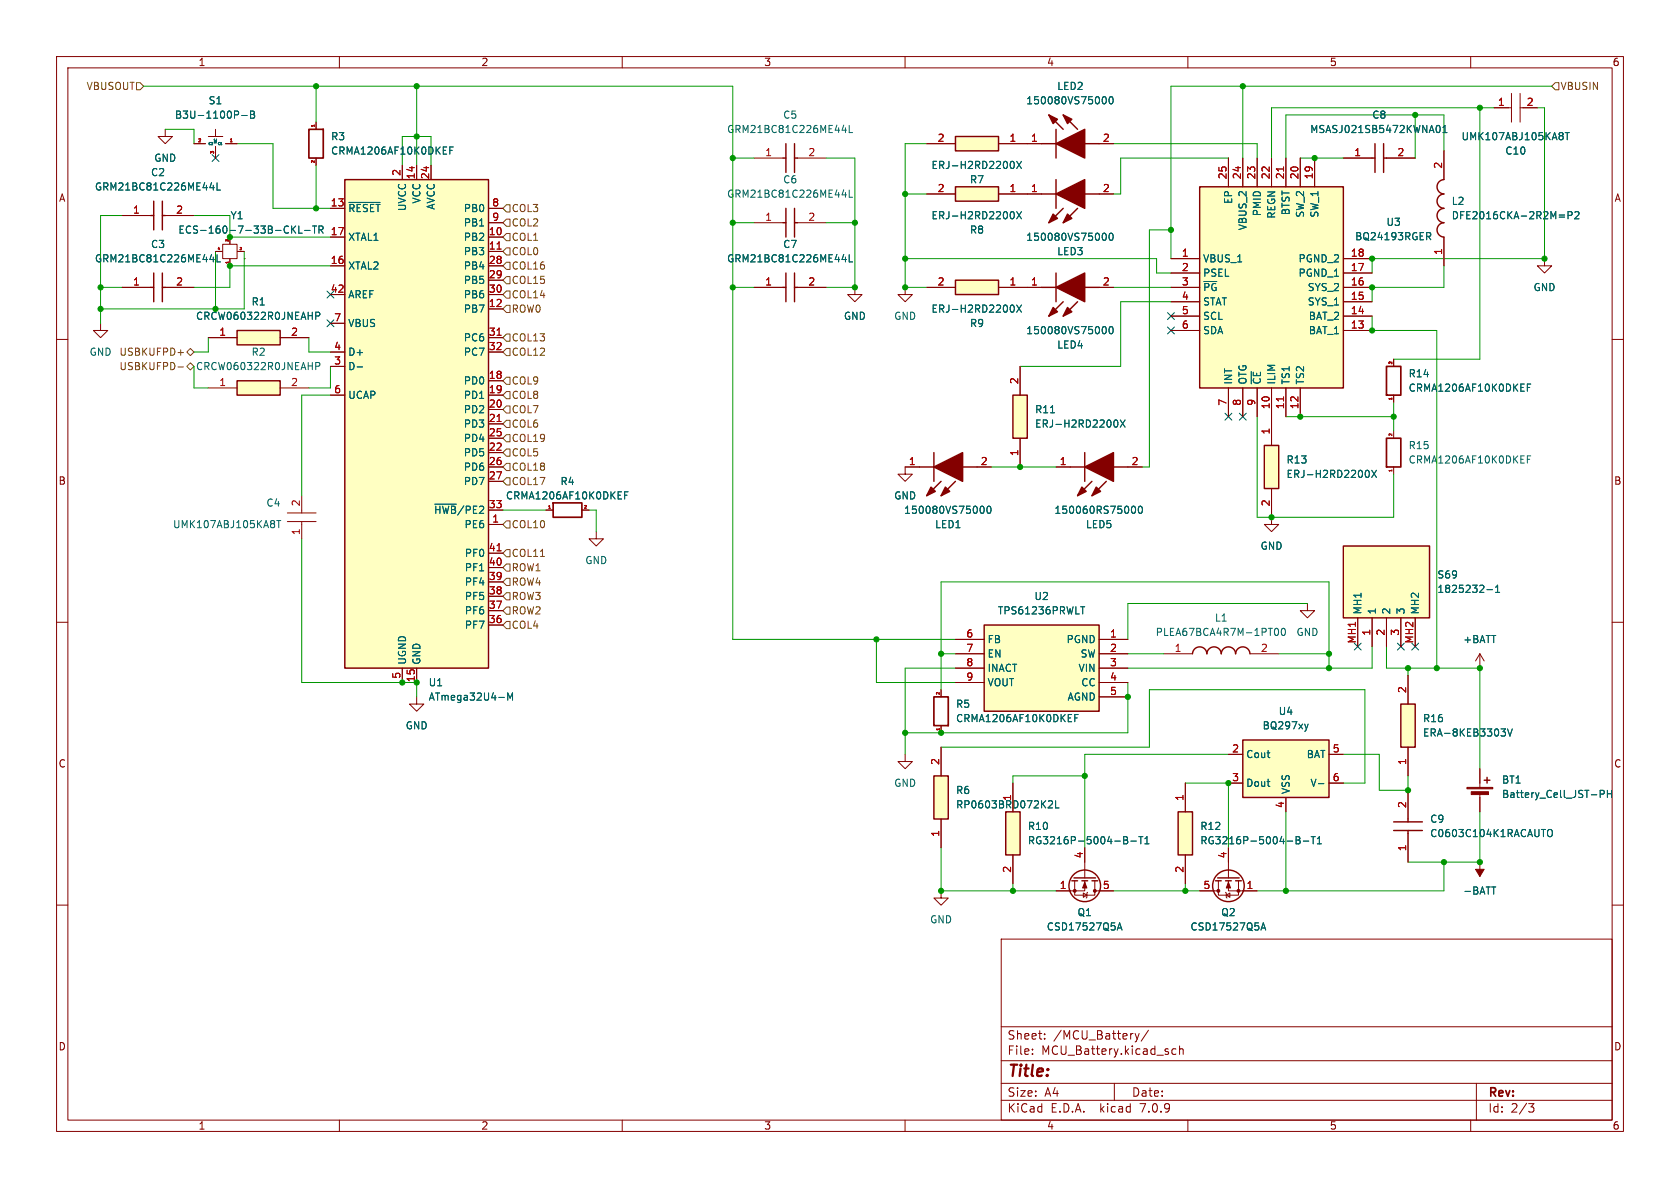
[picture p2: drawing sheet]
<svg xmlns="http://www.w3.org/2000/svg" width="297mm" height="210mm" viewBox="0 0 297 210" stroke-linecap="round" stroke-linejoin="round" font-family="sans-serif">
<defs><g id="words">
<text font-size="2.8" fill="#840000" x="178" y="190.9">Title:</text>
<g font-size="2.1" fill="#840000">
<text x="178" y="184">Sheet:</text>
<text x="186.2" y="184">/MCU_Battery/</text>
<text x="178" y="186.7">File:</text>
<text x="184.1" y="186.7">MCU_Battery.kicad_sch</text>
<text x="178" y="196.9">KiCad</text>
<text x="178" y="194.1">Size:</text>
<text x="184.7" y="194.1">A4</text>
<text x="185.7" y="196.9">E.D.A.</text>
<text x="194.6" y="196.9">kicad</text>
<text x="200" y="194.1">Date:</text>
<text x="201.8" y="196.9">7.0.9</text>
<text x="263" y="194.3">Rev:</text>
<text x="263" y="196.9">Id:</text>
<text x="267.1" y="196.9">2/3</text>
</g>
<g font-size="1.8" fill="#840000">
<text x="35" y="11.9">1</text>
<text x="85" y="11.9">2</text>
<text x="135" y="11.9">3</text>
<text x="185" y="11.9">4</text>
<text x="235" y="11.9">5</text>
<text x="285" y="11.9">6</text>
<text x="10.3" y="35.9">A</text>
<text x="285.3" y="35.9">A</text>
<text x="10.3" y="85.9">B</text>
<text x="285.3" y="85.9">B</text>
<text x="10.3" y="135.9">C</text>
<text x="285.3" y="135.9">C</text>
<text x="10.3" y="185.9">D</text>
<text x="285.3" y="185.9">D</text>
<text x="35" y="199.9">1</text>
<text x="85" y="199.9">2</text>
<text x="135" y="199.9">3</text>
<text x="185" y="199.9">4</text>
<text x="235" y="199.9">5</text>
<text x="285" y="199.9">6</text>
</g>
<g font-size="1.8" fill="#725600">
<text x="15.2" y="16.1">VBUSOUT</text>
<text x="275.8" y="16.1">VBUSIN</text>
<text x="90.4" y="40.2">COL2</text>
<text x="90.4" y="37.7">COL3</text>
<text x="90.4" y="42.8">COL1</text>
<text x="90.4" y="47.9">COL16</text>
<text x="90.4" y="45.3">COL0</text>
<text x="90.4" y="50.4">COL15</text>
<text x="90.4" y="52.9">COL14</text>
<text x="90.4" y="55.5">ROW0</text>
<text x="21" y="63.1">USBKUFPD+</text>
<text x="21" y="65.6">USBKUFPD-</text>
<text x="90.4" y="60.6">COL13</text>
<text x="90.4" y="63.1">COL12</text>
<text x="90.4" y="68.2">COL9</text>
<text x="90.4" y="70.7">COL8</text>
<text x="90.4" y="73.3">COL7</text>
<text x="90.4" y="75.8">COL6</text>
<text x="90.4" y="80.9">COL5</text>
<text x="90.4" y="83.4">COL18</text>
<text x="90.4" y="78.3">COL19</text>
<text x="90.4" y="86">COL17</text>
<text x="90.4" y="93.6">COL10</text>
<text x="90.4" y="98.7">COL11</text>
<text x="90.4" y="101.2">ROW1</text>
<text x="90.4" y="103.7">ROW4</text>
<text x="90.4" y="106.3">ROW3</text>
<text x="90.4" y="108.8">ROW2</text>
<text x="90.4" y="111.4">COL4</text>
</g>
<g font-size="1.8" fill="#006464">
<text x="186.8" y="16.1">LED2</text>
<text x="30.8" y="21.2">B3U-1100P-B</text>
<text x="36.8" y="18.6">S1</text>
<text x="128.4" y="23.7">GRM21BC81C226ME44L</text>
<text x="138.4" y="21.2">C5</text>
<text x="181.3" y="18.6">150080VS75000</text>
<text x="231.5" y="23.7">MSASJ021SB5472KWNA01</text>
<text x="242.5" y="21.2">C8</text>
<text x="27.2" y="28.8">GND</text>
<text x="58.4" y="25">R3</text>
<text x="58.4" y="27.5">CRMA1206AF10K0DKEF</text>
<text x="258.3" y="25">UMK107ABJ105KA8T</text>
<text x="266" y="27.5">C10</text>
<text x="16.7" y="33.9">GRM21BC81C226ME44L</text>
<text x="26.6" y="31.3">C2</text>
<text x="128.4" y="35.2">GRM21BC81C226ME44L</text>
<text x="138.4" y="32.6">C6</text>
<text x="164.6" y="30.1">ERJ-H2RD2200X</text>
<text x="171.4" y="32.6">R7</text>
<text x="31.4" y="41.5">ECS-160-7-33B-CKL-TR</text>
<text x="40.7" y="39">Y1</text>
<text x="61.5" y="37.7">~{RESET}</text>
<text x="72" y="37.4" transform="rotate(-90 72 37.4)">UVCC</text>
<text x="74.5" y="36.1" transform="rotate(-90 74.5 36.1)">VCC</text>
<text x="77.1" y="37.2" transform="rotate(-90 77.1 37.2)">AVCC</text>
<text x="81.9" y="37.7">PB0</text>
<text x="81.9" y="40.2">PB1</text>
<text x="164.6" y="39">ERJ-H2RD2200X</text>
<text x="171.4" y="41.5">R8</text>
<text x="218" y="36.2" transform="rotate(-90 218 36.2)">EP</text>
<text x="220.6" y="40.8" transform="rotate(-90 220.6 40.8)">VBUS_2</text>
<text x="223.1" y="38.3" transform="rotate(-90 223.1 38.3)">PMID</text>
<text x="225.7" y="38.8" transform="rotate(-90 225.7 38.8)">REGN</text>
<text x="228.2" y="38.1" transform="rotate(-90 228.2 38.1)">BTST</text>
<text x="230.7" y="38.6" transform="rotate(-90 230.7 38.6)">SW_2</text>
<text x="233.3" y="38.6" transform="rotate(-90 233.3 38.6)">SW_1</text>
<text x="245" y="40.1">U3</text>
<text x="256.6" y="36.4">L2</text>
<text x="256.6" y="39">DFE2016CKA-2R2M=P2</text>
<text x="16.7" y="46.6">GRM21BC81C226ME44L</text>
<text x="26.6" y="44">C3</text>
<text x="61.5" y="47.9">XTAL2</text>
<text x="61.5" y="42.8">XTAL1</text>
<text x="81.9" y="42.8">PB2</text>
<text x="81.9" y="45.3">PB3</text>
<text x="81.9" y="47.9">PB4</text>
<text x="128.4" y="46.6">GRM21BC81C226ME44L</text>
<text x="138.4" y="44">C7</text>
<text x="181.3" y="42.8">150080VS75000</text>
<text x="186.8" y="45.3">LED3</text>
<text x="212.6" y="46.6">VBUS_1</text>
<text x="229.5" y="46.6">PGND_2</text>
<text x="239.5" y="42.7">BQ24193RGER</text>
<text x="61.5" y="52.9">AREF</text>
<text x="81.9" y="50.4">PB5</text>
<text x="81.9" y="52.9">PB6</text>
<text x="212.6" y="49.1">PSEL</text>
<text x="212.6" y="51.7">~{PG}</text>
<text x="229.5" y="49.1">PGND_1</text>
<text x="231.1" y="51.7">SYS_2</text>
<text x="271" y="51.7">GND</text>
<text x="34.6" y="56.7">CRCW060322R0JNEAHP</text>
<text x="44.4" y="54.2">R1</text>
<text x="61.5" y="58">VBUS</text>
<text x="81.9" y="55.5">PB7</text>
<text x="149.1" y="56.7">GND</text>
<text x="158" y="56.7">GND</text>
<text x="164.6" y="55.5">ERJ-H2RD2200X</text>
<text x="171.4" y="58">R9</text>
<text x="181.3" y="59.3">150080VS75000</text>
<text x="212.6" y="54.2">STAT</text>
<text x="212.6" y="56.7">SCL</text>
<text x="212.6" y="59.3">SDA</text>
<text x="231.1" y="54.2">SYS_1</text>
<text x="231.3" y="59.3">BAT_1</text>
<text x="231.3" y="56.7">BAT_2</text>
<text x="15.7" y="63.1">GND</text>
<text x="34.6" y="65.6">CRCW060322R0JNEAHP</text>
<text x="44.4" y="63.1">R2</text>
<text x="61.5" y="65.6">D-</text>
<text x="61.5" y="63.1">D+</text>
<text x="81.9" y="60.6">PC6</text>
<text x="81.9" y="63.1">PC7</text>
<text x="186.8" y="61.8">LED4</text>
<text x="61.5" y="70.7">UCAP</text>
<text x="81.9" y="68.2">PD0</text>
<text x="81.9" y="70.7">PD1</text>
<text x="218" y="68.1" transform="rotate(-90 218 68.1)">INT</text>
<text x="220.6" y="68.1" transform="rotate(-90 220.6 68.1)">OTG</text>
<text x="223.1" y="68.1" transform="rotate(-90 223.1 68.1)">~{CE}</text>
<text x="225.7" y="68.1" transform="rotate(-90 225.7 68.1)">ILIM</text>
<text x="228.2" y="68.1" transform="rotate(-90 228.2 68.1)">TS1</text>
<text x="230.7" y="68.1" transform="rotate(-90 230.7 68.1)">TS2</text>
<text x="248.9" y="69.4">CRMA1206AF10K0DKEF</text>
<text x="248.9" y="66.9">R14</text>
<text x="81.9" y="73.3">PD2</text>
<text x="81.9" y="75.8">PD3</text>
<text x="182.9" y="75.8">ERJ-H2RD2200X</text>
<text x="182.9" y="73.3">R11</text>
<text x="81.9" y="80.9">PD5</text>
<text x="81.9" y="78.3">PD4</text>
<text x="81.9" y="83.4">PD6</text>
<text x="227.3" y="82.1">R13</text>
<text x="248.9" y="82.1">CRMA1206AF10K0DKEF</text>
<text x="248.9" y="79.6">R15</text>
<text x="47" y="89.8">C4</text>
<text x="81.9" y="86">PD7</text>
<text x="89.3" y="88.5">CRMA1206AF10K0DKEF</text>
<text x="99" y="86">R4</text>
<text x="158" y="88.5">GND</text>
<text x="227.3" y="84.7">ERJ-H2RD2200X</text>
<text x="30.5" y="93.6">UMK107ABJ105KA8T</text>
<text x="76.6" y="91">~{HWB}/PE2</text>
<text x="82" y="93.6">PE6</text>
<text x="159.7" y="91">150080VS75000</text>
<text x="165.2" y="93.6">LED1</text>
<text x="186.3" y="91">150060RS75000</text>
<text x="191.9" y="93.6">LED5</text>
<text x="82.1" y="101.2">PF1</text>
<text x="82.1" y="98.7">PF0</text>
<text x="103.4" y="99.9">GND</text>
<text x="222.8" y="97.4">GND</text>
<text x="82.1" y="106.3">PF5</text>
<text x="82.1" y="103.7">PF4</text>
<text x="182.8" y="106.3">U2</text>
<text x="254" y="102.5">S69</text>
<text x="254" y="105">1825232-1</text>
<text x="82.1" y="111.4">PF7</text>
<text x="82.1" y="108.8">PF6</text>
<text x="174.5" y="113.9">FB</text>
<text x="176.3" y="108.8">TPS61236PRWLT</text>
<text x="188.5" y="113.9">PGND</text>
<text x="204.2" y="112.6">PLEA67BCA4R7M-1PT00</text>
<text x="214.7" y="110.1">L1</text>
<text x="229.1" y="112.6">GND</text>
<text x="240.9" y="108.7" transform="rotate(-90 240.9 108.7)">MH1</text>
<text x="243.4" y="108.7" transform="rotate(-90 243.4 108.7)">1</text>
<text x="246" y="108.7" transform="rotate(-90 246 108.7)">2</text>
<text x="248.5" y="108.7" transform="rotate(-90 248.5 108.7)">3</text>
<text x="251.1" y="108.7" transform="rotate(-90 251.1 108.7)">MH2</text>
<text x="258.6" y="113.9">+BATT</text>
<text x="72" y="117.6" transform="rotate(-90 72 117.6)">UGND</text>
<text x="74.5" y="117.6" transform="rotate(-90 74.5 117.6)">GND</text>
<text x="174.5" y="116.4">EN</text>
<text x="174.5" y="119">INACT</text>
<text x="190.6" y="119">VIN</text>
<text x="190.9" y="116.4">SW</text>
<text x="75.7" y="121.5">U1</text>
<text x="75.7" y="124.1">ATmega32U4-M</text>
<text x="168.9" y="125.3">R5</text>
<text x="174.5" y="121.5">VOUT</text>
<text x="188.6" y="124.1">AGND</text>
<text x="191.1" y="121.5">CC</text>
<text x="71.6" y="129.1">GND</text>
<text x="168.9" y="127.9">CRMA1206AF10K0DKEF</text>
<text x="223.1" y="129.1">BQ297xy</text>
<text x="226" y="126.6">U4</text>
<text x="251.5" y="130.4">ERA-8KEB3303V</text>
<text x="251.5" y="127.9">R16</text>
<text x="220.2" y="134.2">Cout</text>
<text x="230.9" y="134.2">BAT</text>
<text x="158" y="139.3">GND</text>
<text x="168.9" y="140.6">R6</text>
<text x="168.9" y="143.1">RP0603BRD072K2L</text>
<text x="220.2" y="139.3">Dout</text>
<text x="228.2" y="140.5" transform="rotate(-90 228.2 140.5)">VSS</text>
<text x="231.6" y="139.3">V-</text>
<text x="265.4" y="138.7">BT1</text>
<text x="265.4" y="141.3">Battery_Cell_JST-PH</text>
<text x="181.6" y="149.5">RG3216P-5004-B-T1</text>
<text x="181.6" y="146.9">R10</text>
<text x="212.1" y="149.5">RG3216P-5004-B-T1</text>
<text x="212.1" y="146.9">R12</text>
<text x="252.7" y="145.6">C9</text>
<text x="252.7" y="148.2">C0603C104K1RACAUTO</text>
<text x="258.6" y="158.3">-BATT</text>
<text x="164.3" y="163.4">GND</text>
<text x="185" y="164.7">CSD17527Q5A</text>
<text x="190.4" y="162.2">Q1</text>
<text x="210.4" y="164.7">CSD17527Q5A</text>
<text x="215.8" y="162.2">Q2</text>
</g>
<g font-size="1.8" fill="#a90000">
<text x="264.7" y="18.8">1</text>
<text x="269.8" y="18.8">2</text>
<text x="135.2" y="27.7">1</text>
<text x="142.8" y="27.7">2</text>
<text x="165.7" y="25.1">2</text>
<text x="178.4" y="25.1">1</text>
<text x="182.2" y="25.1">1</text>
<text x="194.9" y="25.1">2</text>
<text x="239.3" y="27.7">1</text>
<text x="246.9" y="27.7">2</text>
<text x="255" y="29.9" transform="rotate(-90 255 29.9)">2</text>
<text x="70.9" y="31.2" transform="rotate(-90 70.9 31.2)">2</text>
<text x="73.4" y="31.8" transform="rotate(-90 73.4 31.8)">14</text>
<text x="75.9" y="31.8" transform="rotate(-90 75.9 31.8)">24</text>
<text x="165.7" y="34">2</text>
<text x="178.4" y="34">1</text>
<text x="182.2" y="34">1</text>
<text x="194.9" y="34">2</text>
<text x="216.9" y="31.8" transform="rotate(-90 216.9 31.8)">25</text>
<text x="219.5" y="31.8" transform="rotate(-90 219.5 31.8)">24</text>
<text x="222" y="31.8" transform="rotate(-90 222 31.8)">23</text>
<text x="224.5" y="31.8" transform="rotate(-90 224.5 31.8)">22</text>
<text x="227.1" y="31.8" transform="rotate(-90 227.1 31.8)">21</text>
<text x="229.6" y="31.8" transform="rotate(-90 229.6 31.8)">20</text>
<text x="232.2" y="31.8" transform="rotate(-90 232.2 31.8)">19</text>
<text x="23.4" y="37.8">1</text>
<text x="31" y="37.8">2</text>
<text x="58.4" y="36.6">13</text>
<text x="58.4" y="41.7">17</text>
<text x="86.3" y="41.7">10</text>
<text x="86.9" y="36.6">8</text>
<text x="86.9" y="39.1">9</text>
<text x="135.2" y="39.1">1</text>
<text x="142.8" y="39.1">2</text>
<text x="58.4" y="46.7">16</text>
<text x="86.3" y="44.2">11</text>
<text x="86.3" y="46.7">28</text>
<text x="208.8" y="45.5">1</text>
<text x="238.7" y="45.5">18</text>
<text x="255" y="45.2" transform="rotate(-90 255 45.2)">1</text>
<text x="23.4" y="50.5">1</text>
<text x="31" y="50.5">2</text>
<text x="58.4" y="51.8">42</text>
<text x="86.3" y="49.3">29</text>
<text x="86.3" y="51.8">30</text>
<text x="135.2" y="50.5">1</text>
<text x="142.8" y="50.5">2</text>
<text x="165.7" y="50.5">2</text>
<text x="178.4" y="50.5">1</text>
<text x="182.2" y="50.5">1</text>
<text x="194.9" y="50.5">2</text>
<text x="208.8" y="48">2</text>
<text x="208.8" y="50.5">3</text>
<text x="208.8" y="53.1">4</text>
<text x="238.7" y="53.1">15</text>
<text x="238.7" y="50.5">16</text>
<text x="238.7" y="48">17</text>
<text x="38.7" y="59.4">1</text>
<text x="51.4" y="59.4">2</text>
<text x="59" y="56.9">7</text>
<text x="86.3" y="54.4">12</text>
<text x="86.3" y="59.4">31</text>
<text x="208.8" y="55.6">5</text>
<text x="208.8" y="58.2">6</text>
<text x="238.7" y="58.2">13</text>
<text x="238.7" y="55.6">14</text>
<text x="59" y="64.5">3</text>
<text x="59" y="62">4</text>
<text x="86.3" y="62">32</text>
<text x="38.7" y="68.3">1</text>
<text x="51.4" y="68.3">2</text>
<text x="59" y="69.6">6</text>
<text x="86.3" y="67.1">18</text>
<text x="86.3" y="69.6">19</text>
<text x="180.1" y="68" transform="rotate(-90 180.1 68)">2</text>
<text x="216.9" y="71.8" transform="rotate(-90 216.9 71.8)">7</text>
<text x="219.5" y="71.8" transform="rotate(-90 219.5 71.8)">8</text>
<text x="222" y="71.8" transform="rotate(-90 222 71.8)">9</text>
<text x="86.3" y="72.1">20</text>
<text x="86.3" y="74.7">21</text>
<text x="86.3" y="77.2">25</text>
<text x="224.5" y="76.9" transform="rotate(-90 224.5 76.9)">1</text>
<text x="224.5" y="72.4" transform="rotate(-90 224.5 72.4)">10</text>
<text x="227.1" y="72.4" transform="rotate(-90 227.1 72.4)">11</text>
<text x="229.6" y="72.4" transform="rotate(-90 229.6 72.4)">12</text>
<text x="86.3" y="79.8">22</text>
<text x="86.3" y="82.3">26</text>
<text x="160.6" y="82.3">1</text>
<text x="173.3" y="82.3">2</text>
<text x="180.1" y="80.7" transform="rotate(-90 180.1 80.7)">1</text>
<text x="187.3" y="82.3">1</text>
<text x="200" y="82.3">2</text>
<text x="53.1" y="89.6" transform="rotate(-90 53.1 89.6)">2</text>
<text x="86.3" y="84.8">27</text>
<text x="86.3" y="89.9">33</text>
<text x="224.5" y="89.6" transform="rotate(-90 224.5 89.6)">2</text>
<text x="53.1" y="94.7" transform="rotate(-90 53.1 94.7)">1</text>
<text x="86.9" y="92.5">1</text>
<text x="86.3" y="100.1">40</text>
<text x="86.3" y="97.5">41</text>
<text x="86.3" y="107.7">37</text>
<text x="86.3" y="105.2">38</text>
<text x="86.3" y="102.6">39</text>
<text x="86.3" y="110.2">36</text>
<text x="170.7" y="112.8">6</text>
<text x="196.1" y="112.8">1</text>
<text x="239.8" y="113.9" transform="rotate(-90 239.8 113.9)">MH1</text>
<text x="242.3" y="112.5" transform="rotate(-90 242.3 112.5)">1</text>
<text x="244.9" y="112.5" transform="rotate(-90 244.9 112.5)">2</text>
<text x="247.4" y="112.5" transform="rotate(-90 247.4 112.5)">3</text>
<text x="249.9" y="113.9" transform="rotate(-90 249.9 113.9)">MH2</text>
<text x="170.7" y="115.3">7</text>
<text x="170.7" y="117.9">8</text>
<text x="196.1" y="115.3">2</text>
<text x="196.1" y="117.9">3</text>
<text x="207.6" y="115.3">1</text>
<text x="222.8" y="115.3">2</text>
<text x="70.9" y="120.1" transform="rotate(-90 70.9 120.1)">5</text>
<text x="73.4" y="120.7" transform="rotate(-90 73.4 120.7)">15</text>
<text x="170.7" y="120.4">9</text>
<text x="196.1" y="120.4">4</text>
<text x="196.1" y="122.9">5</text>
<text x="248.7" y="122.6" transform="rotate(-90 248.7 122.6)">2</text>
<text x="166.1" y="135.3" transform="rotate(-90 166.1 135.3)">2</text>
<text x="217.7" y="133.1">2</text>
<text x="235.5" y="133.1">5</text>
<text x="248.7" y="135.3" transform="rotate(-90 248.7 135.3)">1</text>
<text x="178.8" y="141.7" transform="rotate(-90 178.8 141.7)">1</text>
<text x="209.3" y="141.7" transform="rotate(-90 209.3 141.7)">1</text>
<text x="217.7" y="138.2">3</text>
<text x="227.1" y="142.9" transform="rotate(-90 227.1 142.9)">4</text>
<text x="235.5" y="138.2">6</text>
<text x="248.7" y="142.9" transform="rotate(-90 248.7 142.9)">2</text>
<text x="166.1" y="148" transform="rotate(-90 166.1 148)">1</text>
<text x="178.8" y="154.4" transform="rotate(-90 178.8 154.4)">2</text>
<text x="191.5" y="151.8" transform="rotate(-90 191.5 151.8)">4</text>
<text x="209.3" y="154.4" transform="rotate(-90 209.3 154.4)">2</text>
<text x="216.9" y="151.8" transform="rotate(-90 216.9 151.8)">4</text>
<text x="248.7" y="150.6" transform="rotate(-90 248.7 150.6)">1</text>
<text x="187.3" y="157.2">1</text>
<text x="194.9" y="157.2">5</text>
<text x="212.7" y="157.2">5</text>
<text x="220.3" y="157.2">1</text>
</g>
<g font-size=".8" fill="#a90000">
<text x="34.9" y="25.1">2</text>
<text x="37.8" y="27.3" transform="rotate(-90 37.8 27.3)">3</text>
<text x="40.5" y="25.1">1</text>
</g>
<g font-size=".7" fill="#a90000">
<text x="55.6" y="22.6" transform="rotate(-90 55.6 22.6)">1</text>
<text x="55.6" y="28.9" transform="rotate(-90 55.6 28.9)">2</text>
<text x="246.1" y="64.5" transform="rotate(-90 246.1 64.5)">2</text>
<text x="246.1" y="70.8" transform="rotate(-90 246.1 70.8)">1</text>
<text x="246.1" y="77.2" transform="rotate(-90 246.1 77.2)">2</text>
<text x="246.1" y="83.5" transform="rotate(-90 246.1 83.5)">1</text>
<text x="96.8" y="89.9">1</text>
<text x="103.2" y="89.9">2</text>
<text x="166.1" y="122.9" transform="rotate(-90 166.1 122.9)">2</text>
<text x="166.1" y="129.2" transform="rotate(-90 166.1 129.2)">1</text>
</g>
<g font-size=".6" fill="#006464">
<text x="36.8" y="25.7">C2</text>
<text x="38.4" y="25.4" transform="rotate(-90 38.4 25.4)">NC</text>
<text x="38.4" y="25.7">C1</text>
</g>
<g font-size=".6" fill="#a90000">
<text x="38.4" y="44.2">4</text>
<text x="40.4" y="46.7" transform="rotate(-90 40.4 46.7)">1</text>
<text x="40.4" y="42.8" transform="rotate(-90 40.4 42.8)">3</text>
<text x="42.3" y="44.2">2</text>
</g>
</g></defs>
<g fill="none" stroke="#840000" stroke-width=".18">
<path d="M10 10h277v190h-277zM12 12h273v186h-273zM60 10v2M110 10v2M160 10v2M210 10v2M260 10v2M264.2 19.1h3M267.2 16.5v5.1M268.7 19.1h3.1M268.7 16.5v5.1M21.6 38.1h5.1"/>
<path d="M29.2 22.9v1.2h1.3l-1.3 1.3-1.3-1.3h1.3M29.2 38.1h5.1M34.3 25.4h2M38.1 22.9v1.2h1.3h-2.6M38.1 25.9v2M39.9 25.4h2M55.9 21.6v1.3M55.9 27.9v1.3M58.4 36.8h2.6M71.1 29.2v2.6M73.7 29.2v2.6M76.2 29.2v2.6"/>
<path d="M86.4 39.4h2.5M86.4 36.8h2.5M133.3 39.4h5.1M133.3 27.9h5.1M141 39.4h5M141 27.9h5M163.8 34.3h5.1M163.8 25.4h5.1M176.5 34.3h7.6M176.5 25.4h7.6M194.3 34.3h2.5M194.3 25.4h2.5"/>
<path d="M217.2 27.9v5.1M219.7 27.9v5.1M222.2 27.9v5.1M224.8 27.9v5.1M227.3 27.9v5.1M229.9 27.9v5.1M232.4 27.9v5.1M237.5 27.9h5.1M245.1 27.9h5.1M255.3 26.7v5.1M10 60h2M17.8 57.2v1.2h1.2l-1.2 1.3-1.3-1.3h1.3"/>
<path d="M21.6 50.8h5.1M29.2 50.8h5.1M36.8 59.7h5.1M38.1 44.5h1.2M39.4 43.2h2.5v2.5h-2.5zM40.6 41.9v1.2M40.6 45.8v1.2M42 44.5h1.2M43.2 45.7h.1M49.5 59.7h5.1M58.4 41.9h2.6M58.4 47h2.6"/>
<path d="M58.4 52.1h2.6M58.4 57.2h2.6M86.4 41.9h2.5M86.4 44.5h2.5M86.4 54.6h2.5M86.4 47h2.5M86.4 49.5h2.5M86.4 52.1h2.5M86.4 59.7h2.5M133.3 50.8h5.1M141 50.8h5M151.1 50.8v1.3h1.3l-1.3 1.2-1.2-1.2h1.2"/>
<path d="M160 50.8v1.3h1.3l-1.3 1.2-1.3-1.2h1.3M163.8 50.8h5.1M176.5 50.8h7.6M194.3 50.8h2.5M207 50.8h5.1M207 45.7h5.1M207 58.4h5.1M207 55.9h5.1M207 53.3h5.1M207 48.3h5.1M237.5 50.8h5.1M237.5 45.7h5.1"/>
<path d="M237.5 58.4h5.1M237.5 55.9h5.1M237.5 53.3h5.1M237.5 48.3h5.1M255.3 41.9v5.1M273 45.7v1.3h1.3l-1.3 1.3-1.2-1.3h1.2M285 60h2M36.8 68.6h5.1M49.5 68.6h5.1M58.4 69.9h2.6M58.4 64.8h2.6M58.4 62.2h2.6"/>
<path d="M86.4 67.3h2.5M86.4 69.9h2.5M86.4 72.4h2.5M86.4 74.9h2.5M86.4 77.5h2.5M86.4 62.2h2.5M180.3 64.8v5.1M180.3 77.5v5.1M217.2 68.6v5.1M219.7 68.6v5.1M222.2 68.6v5.1M224.8 68.6v10.1"/>
<path d="M227.3 68.6v5.1M229.9 68.6v5.1M246.4 63.5v1.3M246.4 69.9v1.2M246.4 76.2v1.3M50.8 92.2h5.1M50.8 90.7h5.1M53.3 87.6v3.1M53.3 92.2v3.1M86.4 92.7h2.5M86.4 80h2.5M86.4 82.6h2.5"/>
<path d="M86.4 85.1h2.5M86.4 90.2h2.5M86.4 97.8h2.5M96.5 90.2h1.3M102.9 90.2h1.2M105.4 94v1.3h1.3l-1.3 1.2-1.3-1.2h1.3M162.6 82.6h-2.6v1.2h1.3l-1.3 1.3-1.3-1.3h1.3M172.7 82.6h2.6M186.7 82.6h2.5M199.4 82.6h2.5M224.8 86.4v6.3h1.3l-1.3 1.3-1.3-1.3h1.3M246.4 82.6v1.2"/>
<path d="M10 110h2M71.1 118.1v2.6M73.7 118.1v2.6M86.4 110.5h2.5M86.4 108h2.5M86.4 105.4h2.5M86.4 102.9h2.5M86.4 100.3h2.5M168.9 113h5.1M168.9 115.6h5.1M168.9 118.1h5.1M194.3 113h5.1"/>
<path d="M194.3 115.6h5.1M194.3 118.1h5.1M205.7 115.6h5.1M221 115.6h5.1M231.1 106.7v1.3h-1.2l1.2 1.2 1.3-1.2h-1.3M240 109.2v5.1M242.6 109.2v5.1M245.1 109.2v5.1M247.6 109.2v5.1M248.9 119.4v5.1M250.2 109.2v5.1M261.6 115.6v2.5"/>
<path d="M261.6 115.6l-.7 1.2M261.6 115.6l.8 1.2M285 110h2M73.7 123.2v1.3h1.2l-1.2 1.2-1.3-1.2h1.3M160 133.4v1.2h-1.3l1.3 1.3 1.3-1.3h-1.3M166.4 121.9v1.3M166.4 128.3v1.2M166.4 132.1v5.1M168.9 120.7h5.1M179.1 138.4v5.1M194.3 120.7h5.1M194.3 123.2h5.1"/>
<path d="M209.5 138.4v5.1M217.2 133.4h2.5M217.2 138.4h2.5M234.9 133.4h2.6M234.9 138.4h2.6M248.9 132.1v5.1M248.9 139.7v5.1M261.6 135.9v3.3M10 160h2M166.4 157.5v1.3h1.2l-1.2 1.2-1.3-1.2h1.3M166.4 144.8v5.1M179.1 151.1v5.1"/>
<path d="M190 155.7v2.5h3.5v-2.5M191.5 157.9l.7 .3-.7 .4zM191.8 155.7v1.8h-5.1M191.8 149.9v5.3M192.3 157.7l-.1 .2v.7l-.2 .2M193.5 157.5h3.3M209.5 151.1v5.1M212.1 157.5h3.3M215.4 155.7v2.5h3.5v-2.5M216.7 157.7l.1 .2v.7l.1 .2M216.8 158.2l.6-.3v.7zM217.2 155.7v1.8h5"/>
<path d="M217.2 149.9v5.3M227.3 141v2.5M248.9 147.3v5.1M261.6 140.2v3.3M261.6 152.4v2.5M285 160h2M177 166h108v32h-108zM60 198v2M110 198v2M160 198v2M177 194.5h108M177 191.5h108"/>
<path d="M177 187.5h108M177 181.5h108M182.5 186.3v.1M182.5 185.5v.1M184.7 183.6v.1M184.7 182.8v.1M197 191.5v3M200.7 182.7l.3 1M201 183.7l-.1 .4-.2 .1M201.4 182.7l-.4 1M203 182.1l-1.3 2M207.9 185.5l-.4-.1-.3 .3v.4l.1 .2h.6"/>
<path d="M208.5 185.5l.2-.1 .4 .1 .1 .9M208.5 184.9v1.5M210 198v2M260 198v2M261 191.5v6.5M270.2 195.1h1l-.5 .6 .4 .1 .1 .5-.3 .3h-.4"/>
</g>
<g fill="none" stroke="#840000" stroke-width=".25">
<path d="M26.7 38.1h.5M27.2 35.6v5M28.7 35.6v5M28.7 38.1h.5M61 31.8h25.4v86.3h-25.4zM138.4 39.4h.5M138.4 27.9h.5M138.9 25.4v5.1M138.9 36.8v5.1M140.5 25.4v5.1M140.5 36.8v5.1M140.5 39.4h.5"/>
<path d="M140.5 27.9h.5M168.9 33h7.6v2.6h-7.6zM168.9 24.1h7.6v2.6h-7.6zM184.1 34.3h2.6M184.1 25.4h2.6M185.4 20.3l2.6 2.6M186.7 22.9v5M186.7 31.8v5M188 36.8l-2.6 2.6M188 20.3l2.5 2.6M190.5 36.8l-2.5 2.6M191.8 34.3h2.5"/>
<path d="M191.8 25.4h2.5M212.1 33h25.4v35.6h-25.4zM242.6 27.9h.5M243.1 25.4v5.1M244.6 27.9h.5M244.6 25.4v5.1M255.3 31.8a1.27 1.27 0 0 0-1.2 1.2 1.27 1.27 0 0 0 1.2 1.3 1.27 1.27 0 0 0-1.2 1.3 1.27 1.27 0 0 0 1.2 1.2 1.27 1.27 0 0 0-1.2 1.3 1.27 1.27 0 0 0 1.2 1.3 1.27 1.27 0 0 0-1.2 1.2 1.27 1.27 0 0 0 1.2 1.3M26.7 50.8h.5M27.2 48.3v5M28.7 50.8h.5M28.7 48.3v5M41.9 58.4h7.6v2.6h-7.6z"/>
<path d="M138.4 50.8h.5M138.9 48.3v5M140.5 50.8h.5M140.5 48.3v5M168.9 49.5h7.6v2.6h-7.6zM184.1 50.8h2.6M186.7 48.3v5M188 53.3l-2.6 2.6M190.5 53.3l-2.5 2.6M191.8 50.8h2.5M41.9 67.3h7.6v2.6h-7.6zM179.1 69.9h2.5v7.6h-2.5z"/>
<path d="M223.5 78.7h2.6v7.7h-2.6zM162.6 82.6h2.5M165.1 80v5.1M166.4 85.1l-2.6 2.5M168.9 85.1l-2.5 2.5M170.2 82.6h2.5M189.2 82.6h2.6M191.8 80v5.1M193 85.1l-2.5 2.5M195.6 85.1l-2.6 2.5M196.8 82.6h2.6M237.5 96.5h15.2v12.7h-15.2z"/>
<path d="M174 110.5h20.3v15.2h-20.3zM210.8 115.6a1.27 1.27 0 0 1 1.3-1.2 1.27 1.27 0 0 1 1.3 1.2 1.27 1.27 0 0 1 1.2-1.2 1.27 1.27 0 0 1 1.3 1.2 1.27 1.27 0 0 1 1.3-1.2 1.27 1.27 0 0 1 1.2 1.2 1.27 1.27 0 0 1 1.3-1.2 1.27 1.27 0 0 1 1.3 1.2M165.1 137.2h2.5v7.6h-2.5zM219.7 130.8h15.2v10.2h-15.2zM247.6 124.5h2.6v7.6h-2.6zM262.4 137.9h1M262.9 137.4v1M177.8 143.5h2.5v7.6h-2.5zM189.5 155.7h1M189.9 155.2h3.8M191.3 155.7h1M193 155.7h1.1"/>
<path d="M208.3 143.5h2.5v7.6h-2.5zM214.9 155.7h1M215.3 155.2h3.8M216.7 155.7h1M218.4 155.7h1.1M246.4 146.8h5.1M246.4 145.3h5.1M248.9 144.8v.5M248.9 146.8v.5"/>
<circle cx="191.8" cy="156.6" r="2.79"/>
<circle cx="217.2" cy="156.6" r="2.79"/>
</g>
<g fill="#840000" stroke="#840000" stroke-width=".25">
<path d="M186.7 50.8l5.1-2.5v5z"/>
<path d="M186.2 54.4l.7 .7-1.5 .8z"/>
<path d="M188.7 54.4l.8 .7-1.5 .8z"/>
<path d="M186.7 34.3l5.1-2.5v5z"/>
<path d="M186.2 37.8l.7 .8-1.5 .8z"/>
<path d="M188.7 37.8l.8 .8-1.5 .8z"/>
<path d="M186.7 25.4l5.1-2.5v5z"/>
<path d="M185.4 20.3l1.5 .8-.7 .7z"/>
<path d="M188 20.3l1.5 .8-.8 .7z"/>
<path d="M191.8 82.6l5-2.6v5.1z"/>
<path d="M191.3 86.1l.7 .8-1.5 .7z"/>
<path d="M193.8 86.1l.8 .8-1.6 .7z"/>
<path d="M165.1 82.6l5.1-2.6v5.1z"/>
<path d="M164.6 86.1l.8 .8-1.6 .7z"/>
<path d="M167.1 86.1l.8 .8-1.5 .7z"/>
</g>
<g fill="none" stroke="#006464" stroke-width=".18">
<path d="M44.3 19.6h.4l.3 .3-.3 .3 .3 .2v.3l-.2 .2h-.5zM195 17.2l.2-.1a.68 .68 0 0 1 .4 .6 .68 .68 0 0 1-.4 .7l-.2-.1M196.2 17.2l.2-.1a.68 .68 0 0 1 .4 .6 .68 .68 0 0 1-.4 .7l-.2-.2-.1-.3zM37.1 33.2h.8M37.7 32.8v.8M38.4 32.3v1.3h.6M39 25.6h.2M42.7 20.4h1M44.3 20.2h.4M51.6 39.9v1.3M52.3 39.9l-.7 .8M52.8 39.9v1.3h.6"/>
<path d="M55.2 39.9h.8M55.6 39.9v1.3M61.7 35.8h5.5M79.5 26.6h.4M80.1 26h-.6v1.2M148.9 34.4h.7M148.9 23h.7M149.5 22.6v.8M149.5 34v.9M150.1 22.2v1.2h.6M150.1 33.6v1.3h.6M179 28.5a.79 .79 0 0 1 0 1.3"/>
<path d="M179 37.4a.79 .79 0 0 1 0 1.3M179.7 37.4l.9 1.3M179.7 28.5l.9 1.3M180.6 37.4l-.9 1.3M180.6 28.5l-.9 1.3M254.2 22.2a.68 .68 0 0 1 .4 .6 .68 .68 0 0 1-.4 .6M255.1 23.4h.7M255.1 22.5l.4-.3v1.2M276.7 23.4h.7M277.1 23.4v1.3M277.2 38.1l.6-.1 .1-.2v-.3l-.7-.1v1.3M278.4 37.5l.5-.1 .2 .4-.7 .9h.7"/>
<path d="M37.1 45.9h.8M37.7 45.5v.8M38.4 45v1.3h.6M51.7 40.5l.6 .7M53.9 40.7h.9M55.8 55.9l.6-.1 .1-.2v-.3l-.7-.1v1.3M56.4 40.6h.6l.1-.2v-.3l-.7-.2v1.3M56.7 40.6l.4 .6M148.9 45.9h.7M149.5 45.5v.8M150.1 45v1.3h.6M179 53.9a.79 .79 0 0 1 0 1.3"/>
<path d="M179.7 53.9l.9 1.3M180.6 53.9l-.9 1.3M195 57.8l.2-.1a.68 .68 0 0 1 .4 .7 .68 .68 0 0 1-.4 .6l-.2-.1M195 41.3l.2-.1a.68 .68 0 0 1 .4 .7 .68 .68 0 0 1-.4 .6l-.2-.1M196.2 57.9l.2-.2a.68 .68 0 0 1 .4 .7 .68 .68 0 0 1-.4 .6l-.2-.1-.1-.4zM196.2 41.3l.2-.1a.68 .68 0 0 1 .4 .7 .68 .68 0 0 1-.4 .6l-.2-.1-.1-.4zM252.2 41.1h.5l.2 .3-.1 .3-.6 .1M252.5 41.8l.4 .6M55.8 64.7h.6l.1-.2v-.3l-.7-.1v1.2M63.1 64.9h1M185.7 73h.7M197.3 74.2a.79 .79 0 0 1 0 1.3"/>
<path d="M198 74.2l.9 1.3M198.9 74.2l-.9 1.3M270 68.5h.4M270.6 67.9h-.6v1.3M48.9 92h.7M49.3 92v1.3M76.9 89.1h3.8M110.4 87.5h.5M111 86.9h-.6v1.3M173.4 89.5h.2a.68 .68 0 0 1 .4 .6 .68 .68 0 0 1-.4 .6h-.2M174.6 89.6l.2-.1a.68 .68 0 0 1 .4 .6 .68 .68 0 0 1-.4 .6l-.2-.1-.1-.3zM200.1 89.7l.2-.2a.68 .68 0 0 1 .5 .6 .68 .68 0 0 1-.5 .6l-.2-.2"/>
<path d="M201.4 89.6l.1-.1a.68 .68 0 0 1 .5 .6 .68 .68 0 0 1-.5 .6l-.1-.1-.2-.3zM241.8 83.1a.79 .79 0 0 1 0 1.3M242.5 83.1l.8 1.3M243.3 83.1l-.8 1.3M270 81.2h.4M270.6 80.6h-.6v1.3M191 107.3h.8M225.4 111.3l.2-.2a.68 .68 0 0 1 .4 .6 .68 .68 0 0 1-.4 .6l-.2-.2M226.6 111.2l.2-.1a.68 .68 0 0 1 .5 .6 .68 .68 0 0 1-.5 .6l-.2-.1-.1-.3zM262.9 104.2h.9M264.4 104.7h.7M264.4 103.8l.4-.4v1.3"/>
<path d="M88.2 123.3h1M89.8 123.8v-1.3l.4 .9 .4-.9v1.3M190 126.9h.4M190.6 126.3h-.6v1.3M231.3 128l-.3 .8M233.1 138.5h.9M265.4 128.8h.7l-.4 .5M265.9 129.3l.2 .3v.3l-.2 .2M266.5 128.8l.4 1.3 .5-1.3M284.2 139.7v1.3M284.9 139.7v1.3M185.5 141.5l.5 .1 .1 .3-.8 .9h.8"/>
<path d="M186.6 141.5v1.3h.6M198.7 147.9h.4l.2 .2-.2 .4 .2 .1 .1 .3-.3 .3h-.4zM198.7 148.5h.4M199.9 148.7h1M201.3 147.9h.7M201.7 147.9v1.3M202.4 149.2h.7M202.4 148.3l.4-.4v1.3M229.1 147.9h.5l.2 .2-.2 .4 .2 .1 .1 .3-.3 .3h-.5zM229.1 148.5h.5M230.4 148.7h1M231.8 147.9h.7"/>
<path d="M232.2 147.9v1.3M232.9 149.2h.7M232.9 148.3l.3-.4v1.3M263.7 156.8h.7M273.6 146.8l.3-.2a.43 .43 0 0 1 .5 .5v.4a.42 .42 0 0 1-.4 .4 .42 .42 0 0 1-.4-.4zM282.9 140.4l.6-.1 .1-.2v-.3l-.7-.1v1.3M284.2 140.3h.7M197.5 164.4l.4-1.3 .5 1.3M197.6 164h.6M222.9 164.4l.4-1.3 .5 1.3M223 164h.6"/>
</g>
<g fill="#840000" stroke="#840000" stroke-width=".18">
<path d="M217.2 156l.4 1h-.8z"/>
<path d="M259.3 139.2h4.6v.2h-4.6z"/>
<path d="M260.1 140h3v.5h-3z"/>
<path d="M260.9 153.7h1.5l-.8 1.2z"/>
<path d="M191.8 156l.4 1h-.8z"/>
<circle cx="218.9" cy="157.5" r=".25"/>
<circle cx="215.4" cy="157.5" r=".25"/>
<circle cx="190" cy="157.5" r=".25"/>
<circle cx="193.5" cy="157.5" r=".25"/>
</g>
<g fill="#ffffc2" stroke="#ffffc2" stroke-width=".18">
<path d="M212.1 33h25.4v35.6h-25.4z"/>
<path d="M219.7 130.8h15.2v10.2h-15.2z"/>
<path d="M179.1 69.9h2.5v7.6h-2.5z"/>
<path d="M247.6 124.5h2.6v7.6h-2.6z"/>
<path d="M177.8 143.5h2.5v7.6h-2.5z"/>
<path d="M168.9 49.5h7.6v2.6h-7.6z"/>
<path d="M61 31.8h25.4v86.3h-25.4z"/>
<path d="M41.9 67.3h7.6v2.6h-7.6z"/>
<path d="M168.9 33h7.6v2.6h-7.6z"/>
<path d="M168.9 24.1h7.6v2.6h-7.6z"/>
<path d="M174 110.5h20.3v15.2h-20.3z"/>
<path d="M41.9 58.4h7.6v2.6h-7.6z"/>
<path d="M165.1 137.2h2.5v7.6h-2.5z"/>
<path d="M237.5 96.5h15.2v12.7h-15.2z"/>
<path d="M208.3 143.5h2.5v7.6h-2.5z"/>
<path d="M223.5 78.7h2.6v7.7h-2.6z"/>
</g>
<path d="M226.9 29.5v.7M87.9 44h.7M87.9 59.3h.7M87.9 74.5h.7M226.9 70.2v.7M87.9 97.4h.7" fill="none" stroke="#a90000" stroke-width=".18"/>
<path d="M54.6 22.9h2.5v5h-2.5zM245.1 64.8h2.5v5.1h-2.5zM245.1 77.5h2.5v5.1h-2.5zM97.8 88.9h5.1v2.5h-5.1zM165.1 123.2h2.5v5.1h-2.5z" fill="none" stroke="#840000" stroke-width=".3"/>
<g fill="none" stroke="#725600" stroke-width=".18">
<path d="M24.1 14.6h.7l.6 .6-.6 .7h-.7zM275 14.6h.6v1.3h-.6l-.7-.7zM88.9 36.8l.6-.6h.7v1.3h-.7zM89.5 38.7h.7v1.3h-.7l-.6-.6zM88.9 41.9l.6-.6h.7v1.2h-.7zM88.9 47l.6-.6h.7v1.2h-.7zM88.9 59.7l.6-.6h.7v1.2h-.7zM89.5 54h.7v1.2h-.7l-.6-.6zM89.5 43.8h.7v1.3h-.7l-.6-.6zM89.5 48.9h.7v1.3h-.7l-.6-.7zM89.5 51.4h.7v1.3h-.7l-.6-.6zM31.5 62.3h.9"/>
<path d="M31.5 64.9h.9M33 62.2l.7-.6 .6 .6-.6 .7zM33 64.8l.7-.7 .6 .7-.6 .6zM88.9 69.9l.6-.7h.7v1.3h-.7zM88.9 77.5l.6-.7h.7v1.3h-.7zM89.5 79.4h.7v1.2h-.7l-.6-.6zM89.5 66.7h.7v1.2h-.7l-.6-.6zM89.5 61.6h.7v1.3h-.7l-.6-.7zM89.5 71.8h.7v1.2h-.7l-.6-.6zM89.5 74.3h.7v1.3h-.7l-.6-.7zM88.9 82.6l.6-.7h.7v1.3h-.7zM89.5 84.5h.7v1.2h-.7l-.6-.6z"/>
<path d="M89.5 97.2h.7v1.2h-.7l-.6-.6zM89.5 92.1h.7v1.2h-.7l-.6-.6zM89.5 99.7h.7v1.3h-.7l-.6-.7zM95.5 98.4h.8M88.9 105.4l.6-.6h.7v1.2h-.7zM89.5 102.2h.7v1.3h-.7l-.6-.6zM89.5 107.3h.7v1.3h-.7l-.6-.6zM89.5 109.9h.7v1.2h-.7l-.6-.6z"/>
</g>
<g fill="none" stroke="#009600" stroke-width=".18">
<path d="M25.4 15.2h104.1v97.8h39.4M55.9 15.2v6.4M73.7 15.2v14M219.7 15.2v12.7M261.6 19.1v44.4h-15.2M264.2 19.1h-39.4v8.8M271.8 19.1h1.2v26.6h-30.4v2.6M274.3 15.2h-67.3v30.5M21.6 38.1h-3.8v19.1M29.2 22.9h5.1v2.5M34.3 38.1h6.3v3.8h17.8M41.9 25.4h6.4v11.4h10.1"/>
<path d="M55.9 29.2v7.6M71.1 29.2v-5.1h5.1v5.1M129.5 27.9h3.8M129.5 39.4h3.8M146 27.9h5.1v22.9h-5.1M146 39.4h5.1M160 34.3h3.8M163.8 25.4h-3.8v25.4h3.8M196.8 25.4h25.4v2.5M217.2 27.9h-19.1v6.4h-1.3M229.9 27.9h7.6M250.2 20.3v7.6"/>
<path d="M255.3 26.7v-6.4h-28v7.6M17.8 50.8h3.8M36.8 59.7v2.5h-2.5M38.1 44.5v10.1M43.2 44.5v10.1h-25.4M54.6 59.7v2.5h3.8M58.4 47h-17.8v3.8h-6.3M129.5 50.8h3.8M160 45.7h44.5v2.6h2.5M196.8 50.8h10.2M207 40.6h-3.8v42h-1.3M207 53.3h-8.9v11.5h-17.8"/>
<path d="M242.6 55.9v2.5h11.4v59.7M255.3 47v3.8h-12.7v2.5M34.3 64.8v3.8h2.5M58.4 64.8v3.8h-3.8M58.4 69.9h-5.1v17.7M222.2 73.7v17.7h24.2v-7.6M227.3 73.7h19.1M246.4 71.1v5.1M53.3 95.3v25.4h20.4v2.5M88.9 90.2h7.6M104.1 90.2h1.3v3.8M175.3 82.6h11.4"/>
<path d="M154.9 113v7.7h14M166.4 115.6h2.5M168.9 118.1h-8.9v15.3M199.4 115.6h6.3M226.1 115.6h8.8M231.1 106.7h-31.7v6.3M234.9 118.1v-15.2h-68.5v19M242.6 114.3v3.8h-43.2M245.1 114.3v3.8h16.5v17.8M248.9 118.1v1.3M166.4 132.1h36.8v-10.2h38.1v16.5h-3.8M191.8 137.2h-12.7v1.2"/>
<path d="M199.4 120.7v8.8h-39.4M209.5 138.4h7.7v11.5M217.2 133.4h-25.4v16.5M237.5 133.4h6.3v6.3h5.1v-2.5M166.4 149.9v7.6h20.3M179.1 156.2v1.3M196.8 157.5h15.3M209.5 156.2v1.3M227.3 143.5v14M255.3 152.4v5.1h-33.1M261.6 143.5v8.9h-12.7"/>
</g>
<g fill="none" stroke="#000084" stroke-width=".18">
<path d="M37.5 27.3l1.2 1.2M38.7 27.3l-1.2 1.2M57.8 51.5l1.2 1.2M57.8 56.5l1.2 1.3M59 51.5l-1.2 1.2M59 56.5l-1.2 1.3M206.4 55.3l1.2 1.2M206.4 57.8l1.2 1.2M207.6 55.3l-1.2 1.2M207.6 57.8l-1.2 1.2M216.6 73.1l1.2 1.2M217.8 73.1l-1.2 1.2"/>
<path d="M219.1 73.1l1.2 1.2M220.3 73.1l-1.2 1.2M239.4 113.7l1.2 1.2M240.6 113.7l-1.2 1.2M247 113.7l1.3 1.2M248.3 113.7l-1.3 1.2M249.6 113.7l1.2 1.2M250.8 113.7l-1.2 1.2"/>
</g>
<g fill="#009600" stroke="#009600" stroke-width=".18">
<circle cx="160" cy="129.5" r=".46"/>
<circle cx="166.4" cy="129.5" r=".46"/>
<circle cx="166.4" cy="115.6" r=".46"/>
<circle cx="199.4" cy="123.2" r=".46"/>
<circle cx="180.3" cy="82.6" r=".46"/>
<circle cx="191.8" cy="137.2" r=".46"/>
<circle cx="179.1" cy="157.5" r=".46"/>
<circle cx="166.4" cy="157.5" r=".46"/>
<circle cx="248.9" cy="118.1" r=".46"/>
<circle cx="254" cy="118.1" r=".46"/>
<circle cx="261.6" cy="118.1" r=".46"/>
<circle cx="217.2" cy="138.4" r=".46"/>
<circle cx="248.9" cy="139.7" r=".46"/>
<circle cx="227.3" cy="157.5" r=".46"/>
<circle cx="209.5" cy="157.5" r=".46"/>
<circle cx="255.3" cy="152.4" r=".46"/>
<circle cx="261.6" cy="152.4" r=".46"/>
<circle cx="234.9" cy="118.1" r=".46"/>
<circle cx="234.9" cy="115.6" r=".46"/>
<circle cx="224.8" cy="91.4" r=".46"/>
<circle cx="242.6" cy="50.8" r=".46"/>
<circle cx="242.6" cy="58.4" r=".46"/>
<circle cx="242.6" cy="45.7" r=".46"/>
<circle cx="232.4" cy="27.9" r=".46"/>
<circle cx="250.2" cy="20.3" r=".46"/>
<circle cx="273" cy="45.7" r=".46"/>
<circle cx="261.6" cy="19.1" r=".46"/>
<circle cx="229.9" cy="73.7" r=".46"/>
<circle cx="246.4" cy="73.7" r=".46"/>
<circle cx="207" cy="40.6" r=".46"/>
<circle cx="160" cy="45.7" r=".46"/>
<circle cx="160" cy="50.8" r=".46"/>
<circle cx="219.7" cy="15.2" r=".46"/>
<circle cx="160" cy="34.3" r=".46"/>
<circle cx="129.5" cy="39.4" r=".46"/>
<circle cx="151.1" cy="39.4" r=".46"/>
<circle cx="154.9" cy="113" r=".46"/>
<circle cx="151.1" cy="50.8" r=".46"/>
<circle cx="73.7" cy="15.2" r=".46"/>
<circle cx="55.9" cy="15.2" r=".46"/>
<circle cx="17.8" cy="50.8" r=".46"/>
<circle cx="40.6" cy="41.9" r=".46"/>
<circle cx="40.6" cy="47" r=".46"/>
<circle cx="17.8" cy="54.6" r=".46"/>
<circle cx="73.7" cy="120.7" r=".46"/>
<circle cx="71.1" cy="120.7" r=".46"/>
<circle cx="38.1" cy="54.6" r=".46"/>
<circle cx="55.9" cy="36.8" r=".46"/>
<circle cx="73.7" cy="24.1" r=".46"/>
<circle cx="129.5" cy="27.9" r=".46"/>
<circle cx="129.5" cy="50.8" r=".46"/>
</g>
<use href="#words"/>
</svg>
